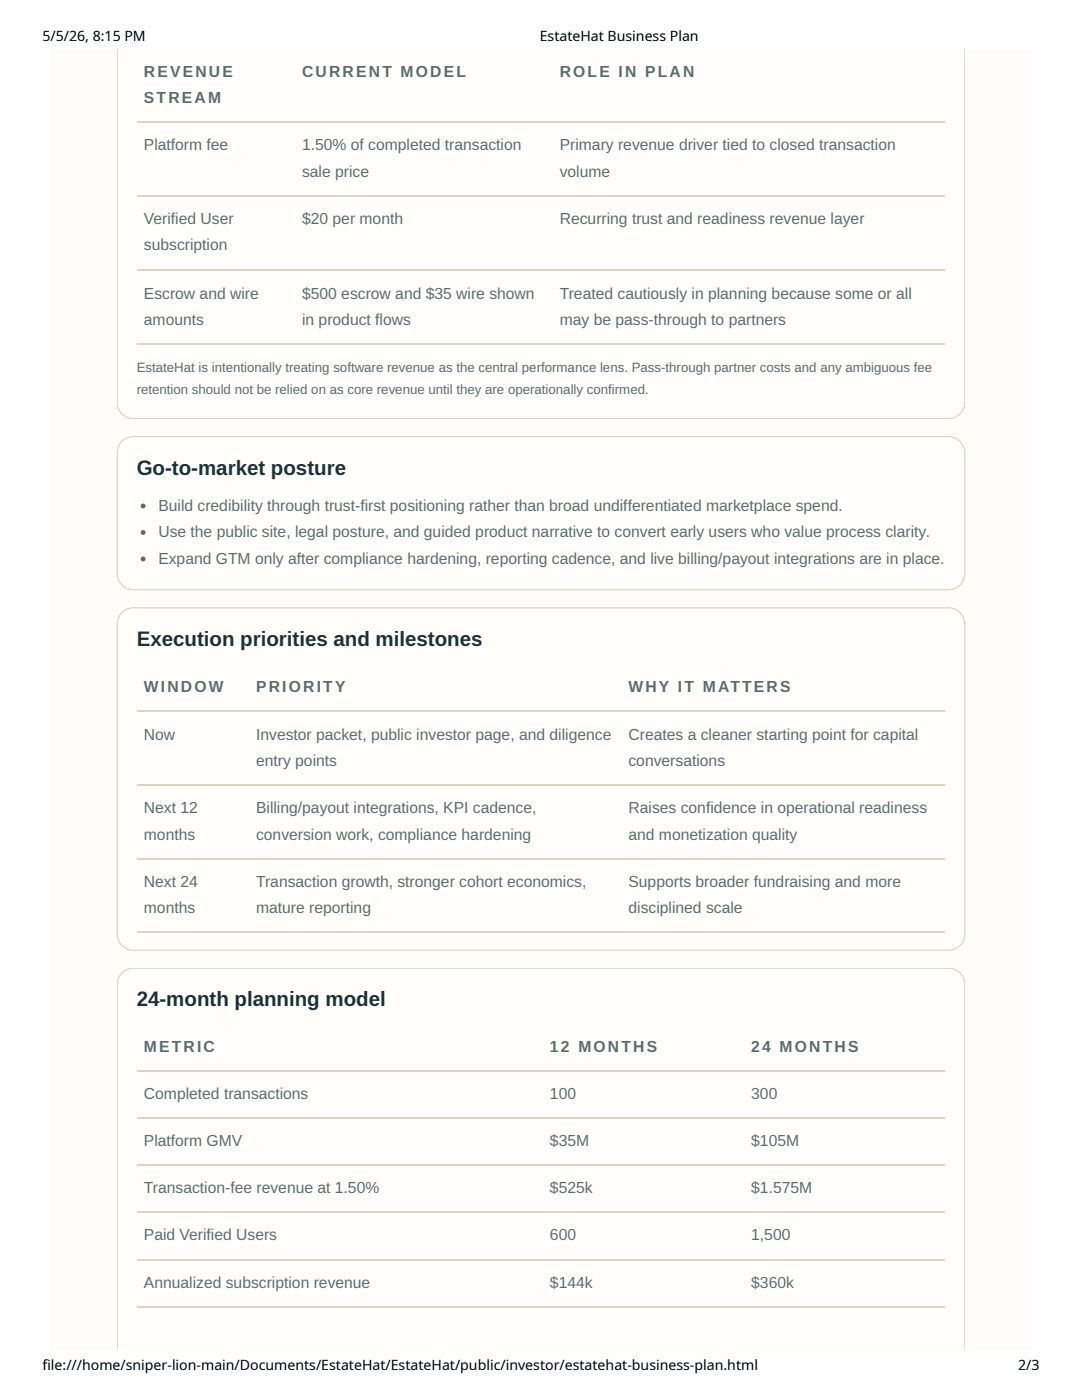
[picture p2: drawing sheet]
<svg xmlns="http://www.w3.org/2000/svg" width="216mm" height="279mm" viewBox="0 0 216 279" stroke-linecap="round" stroke-linejoin="round" font-family="sans-serif">
<defs><g id="words">
<g font-size="4.1" fill="#18333b">
<text x="27.3" y="94.7">Go-to-market posture</text>
<text x="27.3" y="128.9">Execution priorities and milestones</text>
<text x="27.3" y="200.8">24-month planning model</text>
</g>
<g font-size="3.1" fill="#586c71">
<text x="28.7" y="15.3">REVENUE</text>
<text x="60.3" y="15.3">CURRENT MODEL</text>
<text x="111.7" y="15.3">ROLE IN PLAN</text>
<text x="28.7" y="20.6">STREAM</text>
<text x="28.7" y="30">Platform fee</text>
<text x="60.3" y="30">1.50% of completed transaction</text>
<text x="111.7" y="30">Primary revenue driver tied to closed transaction</text>
<text x="60.3" y="35.3">sale price</text>
<text x="111.7" y="35.3">volume</text>
<text x="28.7" y="44.7">Verified User</text>
<text x="60.3" y="44.7">$20 per month</text>
<text x="111.7" y="44.7">Recurring trust and readiness revenue layer</text>
<text x="28.7" y="50">subscription</text>
<text x="28.7" y="59.6">Escrow and wire</text>
<text x="60.3" y="59.6">$500 escrow and $35 wire shown</text>
<text x="111.7" y="59.6">Treated cautiously in planning because some or all</text>
<text x="28.7" y="64.9">amounts</text>
<text x="60.3" y="64.9">in product flows</text>
<text x="111.7" y="64.9">may be pass-through to partners</text>
<text x="31.6" y="101.9">Build credibility through trust-first positioning rather than broad undifferentiated marketplace spend.</text>
<text x="31.6" y="107.2">Use the public site, legal posture, and guided product narrative to convert early users who value process clarity.</text>
<text x="31.6" y="112.5">Expand GTM only after compliance hardening, reporting cadence, and live billing/payout integrations are in place.</text>
<text x="28.7" y="138">WINDOW</text>
<text x="51.1" y="138">PRIORITY</text>
<text x="125.4" y="138">WHY IT MATTERS</text>
<text x="28.7" y="147.6">Now</text>
<text x="51.1" y="147.6">Investor packet, public investor page, and diligence</text>
<text x="125.4" y="147.6">Creates a cleaner starting point for capital</text>
<text x="51.1" y="152.9">entry points</text>
<text x="125.4" y="152.9">conversations</text>
<text x="28.7" y="162.3">Next 12</text>
<text x="28.7" y="167.6">months</text>
<text x="51.1" y="162.3">Billing/payout integrations, KPI cadence,</text>
<text x="51.1" y="167.6">conversion work, compliance hardening</text>
<text x="125.4" y="162.3">Raises confidence in operational readiness</text>
<text x="125.4" y="167.6">and monetization quality</text>
<text x="28.7" y="177">Next 24</text>
<text x="51.1" y="177">Transaction growth, stronger cohort economics,</text>
<text x="125.4" y="177">Supports broader fundraising and more</text>
<text x="28.7" y="182.3">months</text>
<text x="51.1" y="182.3">mature reporting</text>
<text x="125.4" y="182.3">disciplined scale</text>
<text x="28.7" y="210">METRIC</text>
<text x="109.7" y="210">12 MONTHS</text>
<text x="149.9" y="210">24 MONTHS</text>
<text x="28.7" y="219.3">Completed transactions</text>
<text x="109.7" y="219.3">100</text>
<text x="149.9" y="219.3">300</text>
<text x="28.7" y="228.7">Platform GMV</text>
<text x="109.7" y="228.7">$35M</text>
<text x="149.9" y="228.7">$105M</text>
<text x="28.7" y="238.1">Transaction-fee revenue at 1.50%</text>
<text x="109.7" y="238.1">$525k</text>
<text x="149.9" y="238.1">$1.575M</text>
<text x="28.7" y="247.5">Paid Verified Users</text>
<text x="109.7" y="247.5">600</text>
<text x="149.9" y="247.5">1,500</text>
<text x="28.7" y="257.1">Annualized subscription revenue</text>
<text x="109.7" y="257.1">$144k</text>
<text x="149.9" y="257.1">$360k</text>
</g>
<g font-size="2.8">
<text x="8.5" y="8.2">5/5/26, 8:15 PM</text>
<text x="107.7" y="8.2">EstateHat Business Plan</text>
<text x="8.5" y="273.3">fi le:///home/sniper-lion-main/Documents/EstateHat/EstateHat/public/investor/estatehat-business-plan.html</text>
<text x="203.2" y="273.3">2/3</text>
</g>
<g font-size="2.6" fill="#586c71">
<text x="27.3" y="74.3">EstateHat is intentionally treating software revenue as the central performance lens. Pass-through partner costs and any ambiguous fee</text>
<text x="27.3" y="78.6">retention should not be relied on as core revenue until they are operationally confirmed.</text>
</g>
</g></defs>
<path d="M9.8 9.8h196.1v259.6h-196.1z" fill="#f6f0e7"/>
<path d="M9.8 9.8h196.2v259.7h-196.2z" fill="#fffdfa"/>
<path d="M23.4 9.8h169.1v70.5a3.2 3.2 0 0 1-3.2 3.2h-162.7a3.2 3.2 0 0 1-3.2-3.2z" fill="#fffefa"/>
<g fill="#ddd4c6">
<path d="M23.3 81.8h169.3v1.9h-169.3z"/>
<path d="M190.8 9.8h1.8v73.9h-1.8z"/>
<path d="M23.3 9.8h1.8v73.9h-1.8z"/>
</g>
<path d="M27.4 24.3h161.1M27.4 39h161.1M27.4 53.9h161.1M27.4 68.6h161.1" fill="none" stroke="#ddd4c6" stroke-width=".24"/>
<path d="M24.3 88.1l1.1-.7 1.2-.3h162.7a3.2 3.2 0 0 1 3.2 3.3v24a3.2 3.2 0 0 1-3.2 3.3h-162.7a3.2 3.2 0 0 1-3.2-3.3v-24.2l.3-1.2z" fill="#fffefa"/>
<path d="M24.3 88.1l1.1-.7 1.2-.3h162.7a3.2 3.2 0 0 1 3.2 3.3v24a3.2 3.2 0 0 1-3.2 3.3h-162.7a3.2 3.2 0 0 1-3.2-3.3v-24.2l.3-1.2z" fill="none" stroke="#ddd4c6" stroke-width=".24"/>
<path d="M24.3 122.3l1.1-.8 1.2-.2h162.7a3.2 3.2 0 0 1 3.2 3.3v61.8a3.2 3.2 0 0 1-3.2 3.2h-162.7a3.2 3.2 0 0 1-3.2-3.2v-61.8l.2-1.3z" fill="#fffefa"/>
<path d="M24.3 122.3l1.1-.8 1.2-.2h162.7a3.2 3.2 0 0 1 3.2 3.3v61.8a3.2 3.2 0 0 1-3.2 3.2h-162.7a3.2 3.2 0 0 1-3.2-3.2v-61.8l.2-1.3zM27.4 142h161.1M27.4 156.7h161.1M27.4 171.3h161.1M27.4 186h161.1" fill="none" stroke="#ddd4c6" stroke-width=".24"/>
<path d="M24.3 194.2l1.1-.7 1.2-.3h162.7a3.2 3.2 0 0 1 3.2 3.3v73h-169.1v-73l.2-1.3z" fill="#fffefa"/>
<g fill="#ddd4c6">
<path d="M23.3 193.1h169.3v1.9h-169.3z"/>
<path d="M190.8 193.1h1.8v76.4h-1.8z"/>
<path d="M23.3 193.1h1.8v76.4h-1.8z"/>
</g>
<path d="M27.4 213.7h161.1M27.4 223.1h161.1M27.4 232.5h161.1M27.4 241.8h161.1M27.4 251.5h161.1M27.4 260.8h161.1" fill="none" stroke="#ddd4c6" stroke-width=".24"/>
<g fill="#586c71">
<circle cx="28.6" cy="101" r=".48"/>
<circle cx="28.6" cy="106.3" r=".48"/>
<circle cx="28.6" cy="111.6" r=".48"/>
</g>
<use href="#words"/>
</svg>
